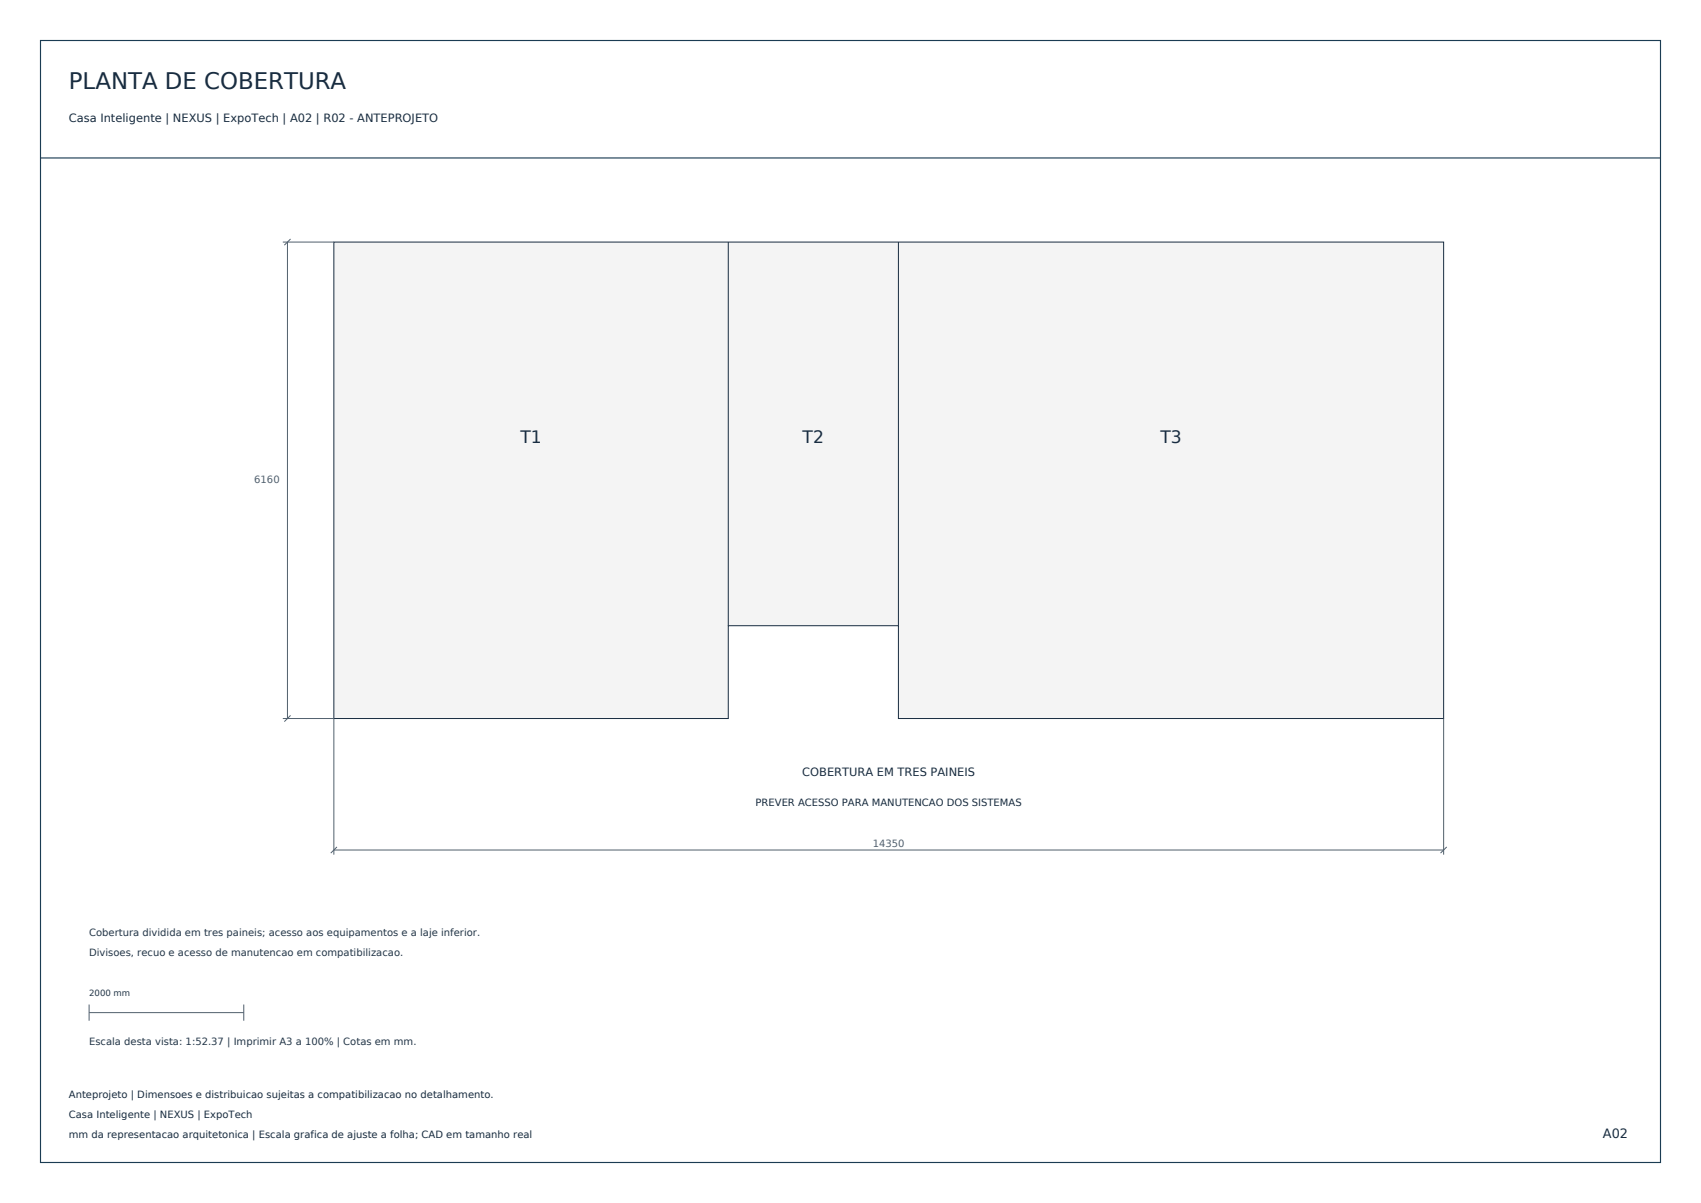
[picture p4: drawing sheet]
<svg xmlns="http://www.w3.org/2000/svg" width="420mm" height="297mm" viewBox="0 0 420 297" stroke-linecap="round" stroke-linejoin="round" font-family="sans-serif">
<defs><g id="words">
<text font-size="5.6" fill="#182c40" x="17" y="22">PLANTA DE COBERTURA</text>
<g font-size="4.2" fill="#182c40">
<text x="128.5" y="109.4">T1</text>
<text x="198.2" y="109.4">T2</text>
<text x="286.5" y="109.4">T3</text>
</g>
<text font-size="3.2" fill="#182c40" x="395.8" y="281">A02</text>
<g font-size="2.8" fill="#182c40">
<text x="17" y="30">Casa Inteligente | NEXUS | ExpoTech | A02 | R02 - ANTEPROJETO</text>
<text x="198.1" y="191.5">COBERTURA EM TRES PAINEIS</text>
</g>
<g font-size="2.5" fill="#51606b">
<text x="62.8" y="119.3">6160</text>
<text x="215.5" y="209">14350</text>
</g>
<g font-size="2.5" fill="#182c40">
<text x="186.6" y="199.1">PREVER ACESSO PARA MANUTENCAO DOS SISTEMAS</text>
<text x="17" y="271">Anteprojeto | Dimensoes e distribuicao sujeitas a compatibilizacao no detalhamento.</text>
<text x="17" y="276">Casa Inteligente | NEXUS | ExpoTech</text>
<text x="17" y="281">mm da representacao arquitetonica | Escala grafica de ajuste a folha; CAD em tamanho real</text>
</g>
<g font-size="2.5" fill="#243747">
<text x="22" y="231">Cobertura dividida em tres paineis; acesso aos equipamentos e a laje inferior.</text>
<text x="22" y="236">Divisoes, recuo e acesso de manutencao em compatibilizacao.</text>
<text x="22" y="258">Escala desta vista: 1:52.37 | Imprimir A3 a 100% | Cotas em mm.</text>
</g>
<text font-size="2.1" fill="#243747" x="22" y="246">2000 mm</text>
</g></defs>
<path d="M10 10h400v277h-400zM10 39h400" fill="none" stroke="#1b3c53" stroke-width=".28"/>
<path d="M82.4 59.8h274.1v117.6h-134.7v-22.9h-42v22.9h-97.4z" fill-rule="evenodd" fill="#f4f4f4" stroke="#182c40" stroke-width=".25"/>
<path d="M179.8 59.8v94.7M221.8 59.8v94.7" fill="none" stroke="#182c40" stroke-width=".25"/>
<path d="M69.8 59.8h12.6M71 59.8v117.6M71.7 59l-1.5 1.5M69.8 177.4h12.6v33.6M71.7 176.6l-1.5 1.6M356.5 177.4v33.6M82.4 209.9h274.1M83.2 209.1l-1.5 1.5M357.2 209.1l-1.5 1.5M22 250h38.2M22 248v4M60.2 248v4" fill="none" stroke="#51606b" stroke-width=".25"/>
<use href="#words"/>
</svg>
